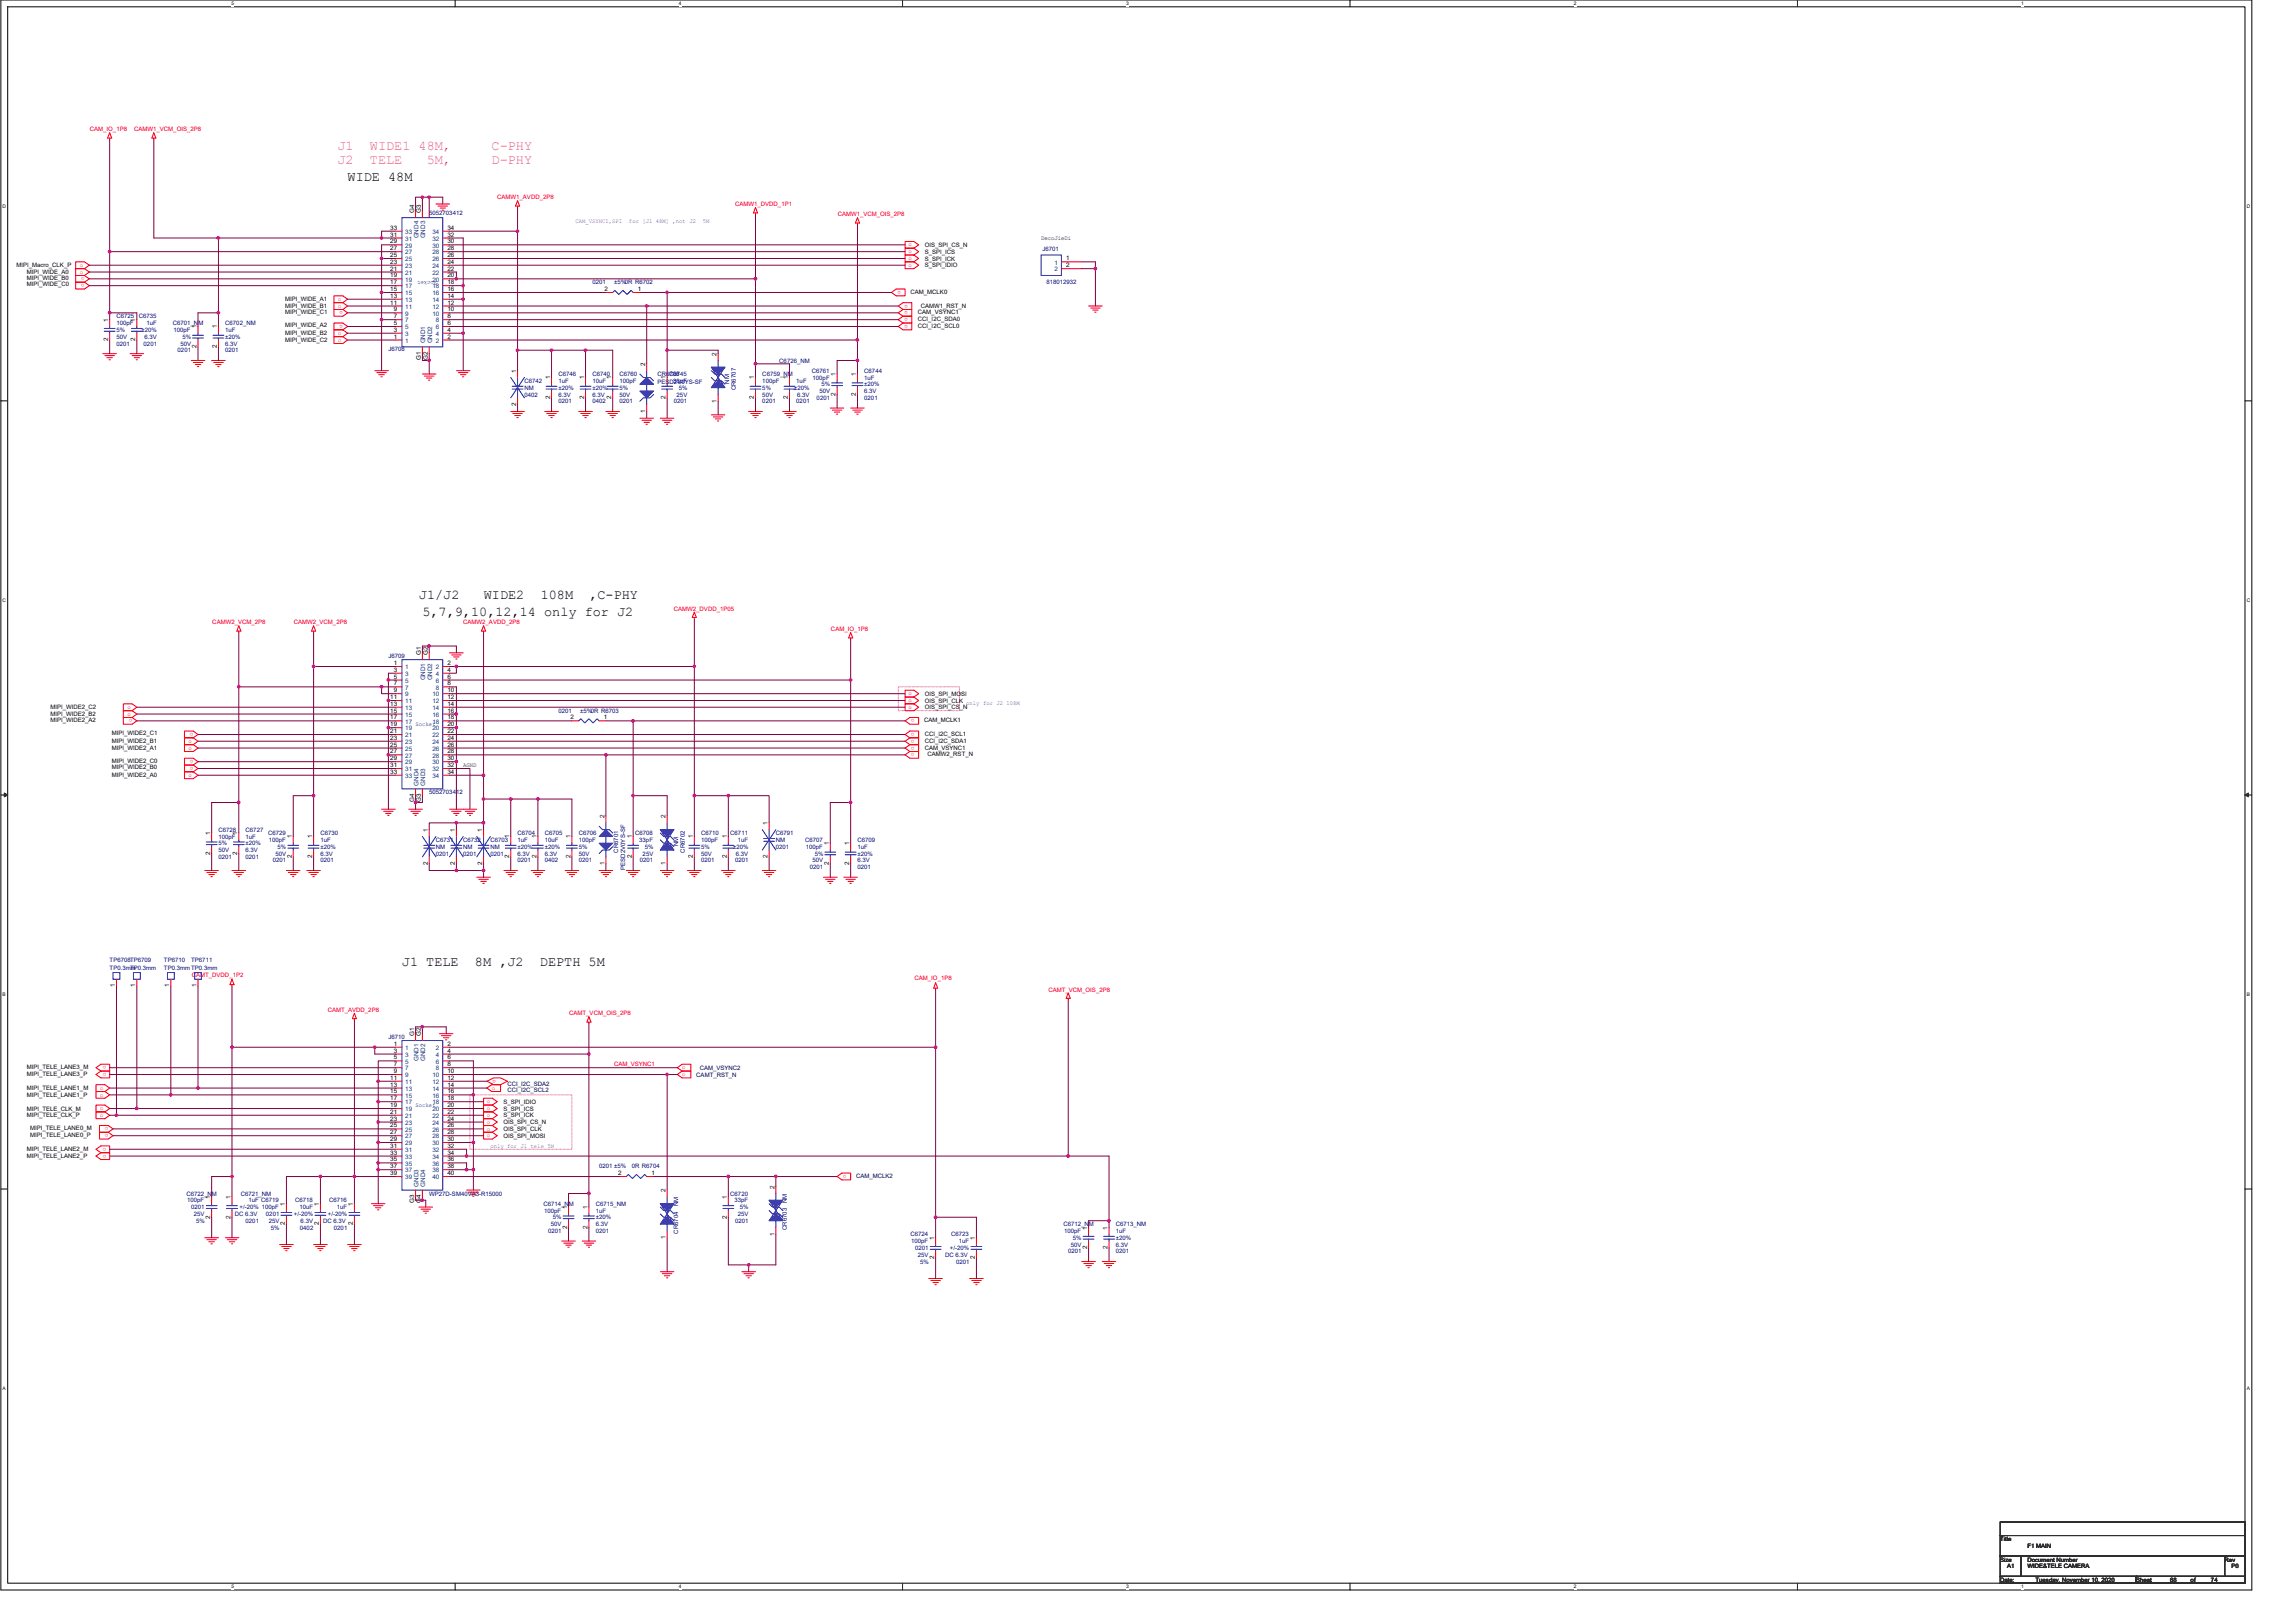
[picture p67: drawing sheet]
<svg xmlns="http://www.w3.org/2000/svg" width="420mm" height="297mm" viewBox="0 0 420 297" stroke-linecap="round" stroke-linejoin="round" font-family="sans-serif">
<defs><g id="words">
<g font-size="2.5" fill="#f0f">
<text x="61.8" y="27.5">J1</text>
<text x="61.8" y="30">J2</text>
<text x="67.7" y="27.5">WIDE1 48M,</text>
<text x="67.7" y="30">TELE</text>
<text x="78.1" y="30">5M,</text>
<text x="90" y="27.5">C-PHY</text>
<text x="90" y="30">D-PHY</text>
</g>
<g font-size="2.5">
<text x="63.6" y="33.1">WIDE 48M</text>
<text x="76.7" y="109.6">J1/J2</text>
<text x="77.3" y="112.7">5,7,9,10,12,14 only for J2</text>
<text x="88.6" y="109.6">WIDE2</text>
<text x="99" y="109.6">108M</text>
<text x="107.9" y="109.6">,C-PHY</text>
<text x="73.6" y="176.8">J1 TELE</text>
<text x="87" y="176.8">8M ,J2</text>
<text x="98.8" y="176.8">DEPTH 5M</text>
</g>
<g font-size="1.1" fill="#f00">
<text x="16.5" y="24">CAM_IO_1P8</text>
<text x="24.6" y="24">CAMW1_VCM_OIS_2P8</text>
<text x="91" y="36.5">CAMW1_AVDD_2P8</text>
<text x="134.6" y="37.7">CAMW1_DVDD_1P1</text>
<text x="153.4" y="39.6">CAMW1_VCM_OIS_2P8</text>
<text x="166.3" y="45.1">o</text>
<text x="166.3" y="46.3">o</text>
<text x="166.3" y="47.6">o</text>
<text x="14.6" y="50.1">o</text>
<text x="14.6" y="48.8">o</text>
<text x="15.5" y="50.7" transform="rotate(180 15.5 50.7)">o</text>
<text x="15.5" y="52" transform="rotate(180 15.5 52)">o</text>
<text x="164.9" y="53.2" transform="rotate(180 164.9 53.2)">o</text>
<text x="166.3" y="48.8">o</text>
<text x="61.9" y="55.1">o</text>
<text x="61.9" y="56.3">o</text>
<text x="62.8" y="59.5" transform="rotate(180 62.8 59.5)">o</text>
<text x="62.8" y="57" transform="rotate(180 62.8 57)">o</text>
<text x="166.2" y="55.7" transform="rotate(180 166.2 55.7)">o</text>
<text x="166.2" y="57" transform="rotate(180 166.2 57)">o</text>
<text x="166.2" y="58.2" transform="rotate(180 166.2 58.2)">o</text>
<text x="166.2" y="59.5" transform="rotate(180 166.2 59.5)">o</text>
<text x="61.9" y="61.3">o</text>
<text x="61.9" y="62.5">o</text>
<text x="123.4" y="111.8">CAMW2_DVDD_1P05</text>
<text x="38.9" y="114.3">CAMW2_VCM_2P8</text>
<text x="53.8" y="114.3">CAMW2_VCM_2P8</text>
<text x="84.8" y="114.3">CAMW2_AVDD_2P8</text>
<text x="152.1" y="115.5">CAM_IO_1P8</text>
<text x="23.3" y="131">o</text>
<text x="23.3" y="129.7">o</text>
<text x="24.2" y="131.6" transform="rotate(180 24.2 131.6)">o</text>
<text x="166.3" y="129.7">o</text>
<text x="166.3" y="128.5">o</text>
<text x="166.3" y="127.2">o</text>
<text x="167.4" y="131.6" transform="rotate(180 167.4 131.6)">o</text>
<text x="34.5" y="137.2">o</text>
<text x="34.5" y="136">o</text>
<text x="35.4" y="134.1" transform="rotate(180 35.4 134.1)">o</text>
<text x="167.4" y="137.9" transform="rotate(180 167.4 137.9)">o</text>
<text x="167.4" y="136.6" transform="rotate(180 167.4 136.6)">o</text>
<text x="167.4" y="135.4" transform="rotate(180 167.4 135.4)">o</text>
<text x="167.4" y="134.1" transform="rotate(180 167.4 134.1)">o</text>
<text x="34.5" y="142.2">o</text>
<text x="35.4" y="140.4" transform="rotate(180 35.4 140.4)">o</text>
<text x="35.4" y="139.1" transform="rotate(180 35.4 139.1)">o</text>
<text x="35.1" y="178.8">CAMT_DVDD_1P2</text>
<text x="167.4" y="179.4">CAM_IO_1P8</text>
<text x="60" y="185.2">CAMT_AVDD_2P8</text>
<text x="104.2" y="185.8">CAMT_VCM_OIS_2P8</text>
<text x="191.9" y="181.5">CAMT_VCM_OIS_2P8</text>
<text x="19.5" y="196.4" transform="rotate(180 19.5 196.4)">o</text>
<text x="19.5" y="195.1" transform="rotate(180 19.5 195.1)">o</text>
<text x="90.8" y="197.6" transform="rotate(180 90.8 197.6)">o</text>
<text x="112.4" y="195.1">CAM_VSYNC1</text>
<text x="124.9" y="195.7">o</text>
<text x="124.9" y="196.9">o</text>
<text x="18.3" y="203.2">o</text>
<text x="18.3" y="200.7">o</text>
<text x="18.3" y="199.4">o</text>
<text x="89.1" y="203.2">o</text>
<text x="89.1" y="201.9">o</text>
<text x="90" y="199.4">o</text>
<text x="18.3" y="204.4">o</text>
<text x="19.8" y="207.6" transform="rotate(180 19.8 207.6)">o</text>
<text x="19.8" y="206.3" transform="rotate(180 19.8 206.3)">o</text>
<text x="89.1" y="205.7">o</text>
<text x="89.1" y="206.9">o</text>
<text x="89.1" y="208.1">o</text>
<text x="89.1" y="204.4">o</text>
<text x="19.5" y="211.3" transform="rotate(180 19.5 211.3)">o</text>
<text x="19.5" y="210.1" transform="rotate(180 19.5 210.1)">o</text>
<text x="155" y="215" transform="rotate(180 155 215)">o</text>
</g>
<g font-size="1.1">
<text x="75.8" y="39" transform="rotate(-90 75.8 39)">G4</text>
<text x="77.1" y="39" transform="rotate(-90 77.1 39)">G3</text>
<text x="71.4" y="47">25</text>
<text x="71.4" y="45.8">27</text>
<text x="71.4" y="44.5">29</text>
<text x="71.4" y="43.3">31</text>
<text x="71.4" y="42">33</text>
<text x="81.9" y="47">26</text>
<text x="81.9" y="45.8">28</text>
<text x="81.9" y="44.5">30</text>
<text x="81.9" y="43.3">32</text>
<text x="81.9" y="42">34</text>
<text x="169.3" y="45.2">OIS_SPI_CS_N</text>
<text x="169.3" y="46.4">S_SPI_ICS</text>
<text x="169.3" y="47.7">S_SPI_ICK</text>
<text x="190.6" y="43.9">DecoJieDi</text>
<text x="195.2" y="47.6">1</text>
<text x="3" y="48.9">MIPI_Macro_CLK_P</text>
<text x="4.9" y="50.2">MIPI_WIDE_A0</text>
<text x="4.9" y="51.2">MIPI_WIDE_B0</text>
<text x="4.9" y="52.4">MIPI_WIDE_C0</text>
<text x="71.4" y="53.3">15</text>
<text x="71.4" y="52">17</text>
<text x="71.4" y="50.8">19</text>
<text x="71.4" y="49.5">21</text>
<text x="71.4" y="48.3">23</text>
<text x="81.9" y="53.3">16</text>
<text x="81.9" y="52">18</text>
<text x="81.9" y="50.8">20</text>
<text x="81.9" y="49.5">22</text>
<text x="81.9" y="48.3">24</text>
<text x="110.7" y="53.3">2</text>
<text x="116.8" y="53.3">1</text>
<text x="166.7" y="53.8">CAM_MCLK0</text>
<text x="169.3" y="48.9">S_SPI_IDIO</text>
<text x="195.2" y="48.9">2</text>
<text x="19.8" y="58.9" transform="rotate(-90 19.8 58.9)">1</text>
<text x="24.8" y="58.9" transform="rotate(-90 24.8 58.9)">1</text>
<text x="52.2" y="59.9">MIPI_WIDE_A2</text>
<text x="52.2" y="55.2">MIPI_WIDE_A1</text>
<text x="52.2" y="56.4">MIPI_WIDE_B1</text>
<text x="52.2" y="57.4">MIPI_WIDE_C1</text>
<text x="71.4" y="55.7">11</text>
<text x="71.4" y="54.5">13</text>
<text x="72.1" y="59.5">5</text>
<text x="72.1" y="58.2">7</text>
<text x="72.1" y="57">9</text>
<text x="81.9" y="59.5">6</text>
<text x="81.9" y="58.2">8</text>
<text x="81.9" y="57">10</text>
<text x="81.9" y="55.7">12</text>
<text x="81.9" y="54.5">14</text>
<text x="168.1" y="57.5">CAM_VSYNC1</text>
<text x="168.1" y="58.8">CCI_I2C_SDA0</text>
<text x="168.6" y="56.3">CAMW1_RST_N</text>
<text x="19.8" y="62.5" transform="rotate(-90 19.8 62.5)">2</text>
<text x="24.8" y="62.5" transform="rotate(-90 24.8 62.5)">2</text>
<text x="36" y="63.7" transform="rotate(-90 36 63.7)">2</text>
<text x="36" y="60.1" transform="rotate(-90 36 60.1)">1</text>
<text x="39.7" y="63.7" transform="rotate(-90 39.7 63.7)">2</text>
<text x="39.7" y="60.1" transform="rotate(-90 39.7 60.1)">1</text>
<text x="52.2" y="61.4">MIPI_WIDE_B2</text>
<text x="52.2" y="62.6">MIPI_WIDE_C2</text>
<text x="72.1" y="62">1</text>
<text x="72.1" y="60.7">3</text>
<text x="77.1" y="65.9" transform="rotate(-90 77.1 65.9)">G1</text>
<text x="78.3" y="65.9" transform="rotate(-90 78.3 65.9)">G2</text>
<text x="81.9" y="62">2</text>
<text x="81.9" y="60.7">4</text>
<text x="131.2" y="65.1" transform="rotate(-90 131.2 65.1)">2</text>
<text x="168.1" y="60">CCI_I2C_SCL0</text>
<text x="94.5" y="68.2" transform="rotate(-90 94.5 68.2)">1</text>
<text x="100.7" y="69.4" transform="rotate(-90 100.7 69.4)">1</text>
<text x="106.9" y="69.4" transform="rotate(-90 106.9 69.4)">1</text>
<text x="111.9" y="69.4" transform="rotate(-90 111.9 69.4)">1</text>
<text x="118.1" y="67" transform="rotate(-90 118.1 67)">2</text>
<text x="121.9" y="69.4" transform="rotate(-90 121.9 69.4)">1</text>
<text x="138" y="69.4" transform="rotate(-90 138 69.4)">1</text>
<text x="144.3" y="69.4" transform="rotate(-90 144.3 69.4)">1</text>
<text x="153" y="68.8" transform="rotate(-90 153 68.8)">1</text>
<text x="156.7" y="68.8" transform="rotate(-90 156.7 68.8)">1</text>
<text x="94.5" y="74.3" transform="rotate(-90 94.5 74.3)">2</text>
<text x="100.7" y="73.1" transform="rotate(-90 100.7 73.1)">2</text>
<text x="106.9" y="73.1" transform="rotate(-90 106.9 73.1)">2</text>
<text x="111.9" y="73.1" transform="rotate(-90 111.9 73.1)">2</text>
<text x="118.1" y="75.6" transform="rotate(-90 118.1 75.6)">1</text>
<text x="121.9" y="73.1" transform="rotate(-90 121.9 73.1)">2</text>
<text x="131.2" y="73.7" transform="rotate(-90 131.2 73.7)">1</text>
<text x="138" y="73.1" transform="rotate(-90 138 73.1)">2</text>
<text x="144.3" y="73.1" transform="rotate(-90 144.3 73.1)">2</text>
<text x="153" y="72.5" transform="rotate(-90 153 72.5)">2</text>
<text x="156.7" y="72.5" transform="rotate(-90 156.7 72.5)">2</text>
<text x="77.1" y="119.9" transform="rotate(-90 77.1 119.9)">G1</text>
<text x="78.3" y="119.9" transform="rotate(-90 78.3 119.9)">G2</text>
<text x="72.1" y="121.7">1</text>
<text x="72.1" y="122.9">3</text>
<text x="72.1" y="124.2">5</text>
<text x="72.1" y="125.4">7</text>
<text x="81.9" y="121.7">2</text>
<text x="81.9" y="122.9">4</text>
<text x="81.9" y="124.2">6</text>
<text x="81.9" y="125.4">8</text>
<text x="9.2" y="131.1">MIPI_WIDE2_B2</text>
<text x="9.2" y="129.8">MIPI_WIDE2_C2</text>
<text x="71.4" y="127.9">11</text>
<text x="71.4" y="129.2">13</text>
<text x="71.4" y="130.4">15</text>
<text x="71.4" y="131.7">17</text>
<text x="72.1" y="126.7">9</text>
<text x="81.9" y="126.7">10</text>
<text x="81.9" y="127.9">12</text>
<text x="81.9" y="129.2">14</text>
<text x="81.9" y="130.4">16</text>
<text x="81.9" y="131.7">18</text>
<text x="104.4" y="131.7">2</text>
<text x="110.6" y="131.7">1</text>
<text x="169.3" y="129.8">OIS_SPI_CS_N</text>
<text x="169.3" y="128.6">OIS_SPI_CLK</text>
<text x="169.3" y="127.3">OIS_SPI_MOSI</text>
<text x="9.2" y="132.1">MIPI_WIDE2_A2</text>
<text x="20.5" y="137.3">MIPI_WIDE2_A1</text>
<text x="20.5" y="136.1">MIPI_WIDE2_B1</text>
<text x="20.5" y="134.6">MIPI_WIDE2_C1</text>
<text x="71.4" y="132.9">19</text>
<text x="71.4" y="134.2">21</text>
<text x="71.4" y="135.4">23</text>
<text x="71.4" y="136.6">25</text>
<text x="71.4" y="137.9">27</text>
<text x="81.9" y="132.9">20</text>
<text x="81.9" y="134.2">22</text>
<text x="81.9" y="135.4">24</text>
<text x="81.9" y="136.6">26</text>
<text x="81.9" y="137.9">28</text>
<text x="169.2" y="132.2">CAM_MCLK1</text>
<text x="169.3" y="137.2">CAM_VSYNC1</text>
<text x="169.3" y="135.9">CCI_I2C_SDA1</text>
<text x="169.3" y="134.7">CCI_I2C_SCL1</text>
<text x="20.5" y="142.3">MIPI_WIDE2_A0</text>
<text x="20.5" y="140.8">MIPI_WIDE2_B0</text>
<text x="20.5" y="139.6">MIPI_WIDE2_C0</text>
<text x="71.4" y="139.1">29</text>
<text x="71.4" y="140.4">31</text>
<text x="71.4" y="141.6">33</text>
<text x="81.9" y="139.1">30</text>
<text x="81.9" y="140.4">32</text>
<text x="81.9" y="141.6">34</text>
<text x="84.8" y="140.3">AGND</text>
<text x="169.8" y="138.4">CAMW2_RST_N</text>
<text x="75.8" y="146.8" transform="rotate(-90 75.8 146.8)">G4</text>
<text x="77.1" y="146.8" transform="rotate(-90 77.1 146.8)">G3</text>
<text x="110.6" y="149.7" transform="rotate(-90 110.6 149.7)">2</text>
<text x="121.9" y="149.7" transform="rotate(-90 121.9 149.7)">2</text>
<text x="38.5" y="152.8" transform="rotate(-90 38.5 152.8)">1</text>
<text x="43.4" y="152.8" transform="rotate(-90 43.4 152.8)">1</text>
<text x="53.4" y="153.5" transform="rotate(-90 53.4 153.5)">1</text>
<text x="57.1" y="153.5" transform="rotate(-90 57.1 153.5)">1</text>
<text x="78.3" y="152.2" transform="rotate(-90 78.3 152.2)">1</text>
<text x="83.3" y="152.2" transform="rotate(-90 83.3 152.2)">1</text>
<text x="88.3" y="152.2" transform="rotate(-90 88.3 152.2)">1</text>
<text x="93.2" y="153.5" transform="rotate(-90 93.2 153.5)">1</text>
<text x="98.2" y="153.5" transform="rotate(-90 98.2 153.5)">1</text>
<text x="104.4" y="153.5" transform="rotate(-90 104.4 153.5)">1</text>
<text x="115.6" y="153.5" transform="rotate(-90 115.6 153.5)">1</text>
<text x="126.8" y="153.5" transform="rotate(-90 126.8 153.5)">1</text>
<text x="133.1" y="153.5" transform="rotate(-90 133.1 153.5)">1</text>
<text x="140.5" y="151" transform="rotate(-90 140.5 151)">1</text>
<text x="151.7" y="154.7" transform="rotate(-90 151.7 154.7)">1</text>
<text x="155.5" y="154.7" transform="rotate(-90 155.5 154.7)">1</text>
<text x="38.5" y="156.5" transform="rotate(-90 38.5 156.5)">2</text>
<text x="43.4" y="156.5" transform="rotate(-90 43.4 156.5)">2</text>
<text x="53.4" y="157.1" transform="rotate(-90 53.4 157.1)">2</text>
<text x="57.1" y="157.1" transform="rotate(-90 57.1 157.1)">2</text>
<text x="78.3" y="158.3" transform="rotate(-90 78.3 158.3)">2</text>
<text x="83.3" y="158.3" transform="rotate(-90 83.3 158.3)">2</text>
<text x="88.3" y="158.3" transform="rotate(-90 88.3 158.3)">2</text>
<text x="93.2" y="157.1" transform="rotate(-90 93.2 157.1)">2</text>
<text x="98.2" y="157.1" transform="rotate(-90 98.2 157.1)">2</text>
<text x="104.4" y="157.1" transform="rotate(-90 104.4 157.1)">2</text>
<text x="110.6" y="158.3" transform="rotate(-90 110.6 158.3)">1</text>
<text x="115.6" y="157.1" transform="rotate(-90 115.6 157.1)">2</text>
<text x="121.9" y="158.3" transform="rotate(-90 121.9 158.3)">1</text>
<text x="126.8" y="157.1" transform="rotate(-90 126.8 157.1)">2</text>
<text x="133.1" y="157.1" transform="rotate(-90 133.1 157.1)">2</text>
<text x="140.5" y="157.1" transform="rotate(-90 140.5 157.1)">2</text>
<text x="151.7" y="158.3" transform="rotate(-90 151.7 158.3)">2</text>
<text x="155.5" y="158.3" transform="rotate(-90 155.5 158.3)">2</text>
<text x="21" y="180.7" transform="rotate(-90 21 180.7)">1</text>
<text x="24.8" y="180.7" transform="rotate(-90 24.8 180.7)">1</text>
<text x="31" y="180.7" transform="rotate(-90 31 180.7)">1</text>
<text x="36" y="180.7" transform="rotate(-90 36 180.7)">1</text>
<text x="72.1" y="191.4">1</text>
<text x="75.8" y="189.6" transform="rotate(-90 75.8 189.6)">G1</text>
<text x="77.1" y="189.6" transform="rotate(-90 77.1 189.6)">G2</text>
<text x="81.9" y="191.4">2</text>
<text x="4.9" y="196.9">MIPI_TELE_LANE3_P</text>
<text x="4.9" y="195.7">MIPI_TELE_LANE3_M</text>
<text x="71.4" y="197.6">11</text>
<text x="72.1" y="192.6">3</text>
<text x="72.1" y="193.9">5</text>
<text x="72.1" y="195.1">7</text>
<text x="72.1" y="196.4">9</text>
<text x="81.9" y="192.6">4</text>
<text x="81.9" y="193.9">6</text>
<text x="81.9" y="195.1">8</text>
<text x="81.9" y="196.4">10</text>
<text x="81.9" y="197.6">12</text>
<text x="4.9" y="203.3">MIPI_TELE_CLK_M</text>
<text x="4.9" y="200.8">MIPI_TELE_LANE1_P</text>
<text x="4.9" y="199.5">MIPI_TELE_LANE1_M</text>
<text x="71.4" y="198.9">13</text>
<text x="71.4" y="200.1">15</text>
<text x="71.4" y="201.4">17</text>
<text x="71.4" y="202.6">19</text>
<text x="71.4" y="203.8">21</text>
<text x="81.9" y="198.9">14</text>
<text x="81.9" y="200.1">16</text>
<text x="81.9" y="201.4">18</text>
<text x="81.9" y="202.6">20</text>
<text x="81.9" y="203.8">22</text>
<text x="92.1" y="203.3">S_SPI_ICS</text>
<text x="92.1" y="202">S_SPI_IDIO</text>
<text x="4.9" y="204.5">MIPI_TELE_CLK_P</text>
<text x="5.5" y="208">MIPI_TELE_LANE0_P</text>
<text x="5.5" y="206.8">MIPI_TELE_LANE0_M</text>
<text x="71.4" y="205.1">23</text>
<text x="71.4" y="206.3">25</text>
<text x="71.4" y="207.6">27</text>
<text x="71.4" y="208.8">29</text>
<text x="81.9" y="205.1">24</text>
<text x="81.9" y="206.3">26</text>
<text x="81.9" y="207.6">28</text>
<text x="81.9" y="208.8">30</text>
<text x="92.1" y="205.8">OIS_SPI_CS_N</text>
<text x="92.1" y="207">OIS_SPI_CLK</text>
<text x="92.1" y="208.2">OIS_SPI_MOSI</text>
<text x="92.1" y="204.5">S_SPI_ICK</text>
<text x="4.9" y="211.9">MIPI_TELE_LANE2_P</text>
<text x="4.9" y="210.6">MIPI_TELE_LANE2_M</text>
<text x="71.4" y="210.1">31</text>
<text x="71.4" y="211.3">33</text>
<text x="71.4" y="212.6">35</text>
<text x="71.4" y="213.8">37</text>
<text x="71.4" y="215.1">39</text>
<text x="81.9" y="210.1">32</text>
<text x="81.9" y="211.3">34</text>
<text x="81.9" y="212.6">36</text>
<text x="81.9" y="213.8">38</text>
<text x="81.9" y="215.1">40</text>
<text x="113.2" y="215.1">2</text>
<text x="119.3" y="215.1">1</text>
<text x="38.5" y="219.4" transform="rotate(-90 38.5 219.4)">1</text>
<text x="42.2" y="219.4" transform="rotate(-90 42.2 219.4)">1</text>
<text x="52.2" y="220.7" transform="rotate(-90 52.2 220.7)">1</text>
<text x="58.4" y="220.7" transform="rotate(-90 58.4 220.7)">1</text>
<text x="64.6" y="220.7" transform="rotate(-90 64.6 220.7)">1</text>
<text x="75.8" y="220.2" transform="rotate(-90 75.8 220.2)">G3</text>
<text x="77.1" y="220.2" transform="rotate(-90 77.1 220.2)">G4</text>
<text x="103.8" y="221.3" transform="rotate(-90 103.8 221.3)">1</text>
<text x="107.5" y="221.3" transform="rotate(-90 107.5 221.3)">1</text>
<text x="121.9" y="218.2" transform="rotate(-90 121.9 218.2)">2</text>
<text x="133.1" y="219.4" transform="rotate(-90 133.1 219.4)">1</text>
<text x="141.8" y="217.6" transform="rotate(-90 141.8 217.6)">2</text>
<text x="38.5" y="223.1" transform="rotate(-90 38.5 223.1)">2</text>
<text x="42.2" y="223.1" transform="rotate(-90 42.2 223.1)">2</text>
<text x="52.2" y="224.3" transform="rotate(-90 52.2 224.3)">2</text>
<text x="58.4" y="224.3" transform="rotate(-90 58.4 224.3)">2</text>
<text x="64.6" y="224.3" transform="rotate(-90 64.6 224.3)">2</text>
<text x="103.8" y="224.9" transform="rotate(-90 103.8 224.9)">2</text>
<text x="107.5" y="224.9" transform="rotate(-90 107.5 224.9)">2</text>
<text x="121.9" y="226.8" transform="rotate(-90 121.9 226.8)">1</text>
<text x="133.1" y="223.1" transform="rotate(-90 133.1 223.1)">2</text>
<text x="141.8" y="226.2" transform="rotate(-90 141.8 226.2)">1</text>
<text x="171" y="226.9" transform="rotate(-90 171 226.9)">1</text>
<text x="178.5" y="226.9" transform="rotate(-90 178.5 226.9)">1</text>
<text x="199" y="225" transform="rotate(-90 199 225)">1</text>
<text x="202.8" y="225" transform="rotate(-90 202.8 225)">1</text>
<text x="171" y="230.5" transform="rotate(-90 171 230.5)">2</text>
<text x="178.5" y="230.5" transform="rotate(-90 178.5 230.5)">2</text>
<text x="199" y="228.6" transform="rotate(-90 199 228.6)">2</text>
<text x="202.8" y="228.6" transform="rotate(-90 202.8 228.6)">2</text>
<text x="366.2" y="282">Title</text>
<text x="366.2" y="285.8">Size</text>
<text x="367.4" y="287">A1</text>
<text x="371.2" y="285.8">Document Number</text>
<text x="371.2" y="287">WIDE&amp;TELE CAMERA</text>
<text x="371.2" y="283.3">F1 MAIN</text>
<text x="407.3" y="285.8">Rev</text>
<text x="408.5" y="287">P0</text>
<text x="366.2" y="289.5">Date:</text>
<text x="372.7" y="289.5">Tuesday, November 10, 2020</text>
<text x="391.1" y="289.5">Sheet</text>
<text x="397.3" y="289.5">68</text>
<text x="401.1" y="289.5">of</text>
<text x="404.8" y="289.5">74</text>
</g>
<g font-size="1.1" fill="#000080">
<text x="78.6" y="39.3">5052703412</text>
<text x="190.8" y="46">J6701</text>
<text x="108.4" y="52">0201</text>
<text x="112.4" y="52">±5%0R R6702</text>
<text x="191.6" y="51.9">818012932</text>
<text x="21.3" y="58.3">C6725</text>
<text x="21.3" y="59.5">100pF</text>
<text x="25.4" y="58.3">C6735</text>
<text x="26.8" y="59.5">1uF</text>
<text x="31.7" y="59.5">C6701_NM</text>
<text x="41.2" y="59.5">C6702_NM</text>
<text x="21.3" y="63.2">0201</text>
<text x="21.3" y="62">50V</text>
<text x="21.3" y="60.8">5%</text>
<text x="25.9" y="60.8">±20%</text>
<text x="26.3" y="63.2">0201</text>
<text x="26.4" y="62">6.3V</text>
<text x="31.8" y="60.8">100pF</text>
<text x="32.5" y="64.5">0201</text>
<text x="33" y="63.2">50V</text>
<text x="33.4" y="62">5%</text>
<text x="41.2" y="60.8">1uF</text>
<text x="41.2" y="64.5">0201</text>
<text x="41.2" y="63.2">6.3V</text>
<text x="41.2" y="62">±20%</text>
<text x="71.1" y="64.2">J6708</text>
<text x="96" y="70.1">C6742</text>
<text x="96" y="71.3">NM</text>
<text x="102.2" y="68.9">C6746</text>
<text x="102.2" y="70.1">1uF</text>
<text x="102.2" y="71.3">±20%</text>
<text x="108.4" y="68.9">C6740</text>
<text x="108.4" y="70.1">10uF</text>
<text x="108.4" y="71.3">±20%</text>
<text x="113.4" y="68.9">C6760</text>
<text x="113.4" y="70.1">100pF</text>
<text x="113.4" y="71.3">5%</text>
<text x="120.4" y="68.9">CR6706</text>
<text x="120.4" y="70.3">PESD2V0YS-SF</text>
<text x="122.5" y="68.9">C6745</text>
<text x="123.3" y="70.1">33pF</text>
<text x="124.3" y="71.3">5%</text>
<text x="133.5" y="70.2" transform="rotate(-90 133.5 70.2)">NM</text>
<text x="134.7" y="71.4" transform="rotate(-90 134.7 71.4)">CR6707</text>
<text x="139.6" y="68.9">C6759_NM</text>
<text x="139.6" y="70.1">100pF</text>
<text x="139.6" y="71.3">5%</text>
<text x="142.7" y="66.4">C6726_NM</text>
<text x="145.4" y="71.3">±20%</text>
<text x="145.8" y="70.1">1uF</text>
<text x="148.6" y="68.2">C6761</text>
<text x="148.8" y="69.5">100pF</text>
<text x="150" y="72">50V</text>
<text x="150.4" y="70.7">5%</text>
<text x="158.2" y="68.2">C6744</text>
<text x="158.2" y="69.5">1uF</text>
<text x="158.2" y="72">6.3V</text>
<text x="158.2" y="70.7">±20%</text>
<text x="96" y="72.6">0402</text>
<text x="102.2" y="73.8">0201</text>
<text x="102.2" y="72.6">6.3V</text>
<text x="108.4" y="73.8">0402</text>
<text x="108.4" y="72.6">6.3V</text>
<text x="113.4" y="73.8">0201</text>
<text x="113.4" y="72.6">50V</text>
<text x="123.4" y="73.8">0201</text>
<text x="123.9" y="72.6">25V</text>
<text x="139.6" y="73.8">0201</text>
<text x="139.6" y="72.6">50V</text>
<text x="145.8" y="73.8">0201</text>
<text x="145.9" y="72.6">6.3V</text>
<text x="149.5" y="73.2">0201</text>
<text x="158.2" y="73.2">0201</text>
<text x="71.1" y="120.5">J6709</text>
<text x="102.2" y="130.5">0201</text>
<text x="106.2" y="130.5">±5%0R R6703</text>
<text x="78.6" y="145.4">5052703412</text>
<text x="40" y="152.2">C6728</text>
<text x="40" y="153.5">100pF</text>
<text x="40" y="156">50V</text>
<text x="40" y="154.7">5%</text>
<text x="45" y="152.2">C6727</text>
<text x="45" y="153.5">1uF</text>
<text x="45" y="156">6.3V</text>
<text x="45" y="154.7">±20%</text>
<text x="49.1" y="152.9">C6729</text>
<text x="49.2" y="154.1">100pF</text>
<text x="50.8" y="155.3">5%</text>
<text x="58.7" y="152.9">C6730</text>
<text x="58.7" y="154.1">1uF</text>
<text x="58.7" y="155.3">±20%</text>
<text x="79.8" y="154.1">C6731</text>
<text x="79.8" y="155.3">NM</text>
<text x="84.8" y="154.1">C6732</text>
<text x="84.8" y="155.3">NM</text>
<text x="89.8" y="154.1">C6703</text>
<text x="89.8" y="155.3">NM</text>
<text x="94.8" y="152.9">C6704</text>
<text x="94.8" y="154.1">1uF</text>
<text x="94.8" y="155.3">±20%</text>
<text x="99.7" y="152.9">C6705</text>
<text x="99.7" y="154.1">10uF</text>
<text x="99.7" y="155.3">±20%</text>
<text x="105.9" y="152.9">C6706</text>
<text x="105.9" y="154.1">100pF</text>
<text x="105.9" y="155.3">5%</text>
<text x="116.3" y="152.9">C6708</text>
<text x="117" y="154.1">33pF</text>
<text x="118" y="155.3">5%</text>
<text x="124.2" y="154.8" transform="rotate(-90 124.2 154.8)">NM</text>
<text x="128.4" y="152.9">C6710</text>
<text x="128.4" y="154.1">100pF</text>
<text x="128.4" y="155.3">5%</text>
<text x="133.7" y="152.9">C6711</text>
<text x="134.2" y="155.3">±20%</text>
<text x="135.1" y="154.1">1uF</text>
<text x="142" y="152.9">C6791</text>
<text x="142" y="154.1">NM</text>
<text x="142" y="155.3">0201</text>
<text x="147.4" y="154.1">C6707</text>
<text x="147.5" y="155.3">100pF</text>
<text x="157" y="154.1">C6709</text>
<text x="157" y="155.3">1uF</text>
<text x="40" y="157.2">0201</text>
<text x="45" y="157.2">0201</text>
<text x="49.9" y="157.8">0201</text>
<text x="50.4" y="156.6">50V</text>
<text x="58.7" y="157.8">0201</text>
<text x="58.7" y="156.6">6.3V</text>
<text x="79.8" y="156.6">0201</text>
<text x="84.8" y="156.6">0201</text>
<text x="89.8" y="156.6">0201</text>
<text x="94.8" y="157.8">0201</text>
<text x="94.8" y="156.6">6.3V</text>
<text x="99.7" y="157.8">0402</text>
<text x="99.7" y="156.6">6.3V</text>
<text x="105.9" y="157.8">0201</text>
<text x="105.9" y="156.6">50V</text>
<text x="113.2" y="156.1" transform="rotate(-90 113.2 156.1)">CR6701</text>
<text x="114.4" y="159.2" transform="rotate(-90 114.4 159.2)">PESD2V0YS-SF</text>
<text x="117.1" y="157.8">0201</text>
<text x="117.7" y="156.6">25V</text>
<text x="125.4" y="156.1" transform="rotate(-90 125.4 156.1)">CR6702</text>
<text x="128.4" y="157.8">0201</text>
<text x="128.4" y="156.6">50V</text>
<text x="134.6" y="157.8">0201</text>
<text x="134.7" y="156.6">6.3V</text>
<text x="148.3" y="159.1">0201</text>
<text x="148.8" y="157.8">50V</text>
<text x="149.2" y="156.6">5%</text>
<text x="157" y="159.1">0201</text>
<text x="157" y="157.8">6.3V</text>
<text x="157" y="156.6">±20%</text>
<text x="20.1" y="176">TP6708TP6709</text>
<text x="20.1" y="177.5">TP0.3mm</text>
<text x="23.8" y="177.5">TP0.3mm</text>
<text x="30" y="176">TP6710</text>
<text x="30" y="177.5">TP0.3mm TP0.3mm</text>
<text x="35" y="176">TP6711</text>
<text x="71.1" y="190.2">J6710</text>
<text x="109.7" y="213.8">0201 ±5%</text>
<text x="115.7" y="213.8">0R R6704</text>
<text x="34.1" y="218.8">C6722_NM</text>
<text x="34.3" y="220.1">100pF</text>
<text x="35" y="221.3">0201</text>
<text x="43.8" y="221.3">+/-20% 100pF</text>
<text x="44.1" y="218.8">C6721_NM</text>
<text x="45.5" y="220.1">1uF C6719</text>
<text x="54" y="220.1">C6718</text>
<text x="54.8" y="221.3">10uF</text>
<text x="60.3" y="220.1">C6716</text>
<text x="61.6" y="221.3">1uF</text>
<text x="78.6" y="218.8">WP27D-SM40VA3-R15000</text>
<text x="99.5" y="220.7">C6714_NM</text>
<text x="99.6" y="221.9">100pF</text>
<text x="109.1" y="220.7">C6715_NM</text>
<text x="109.1" y="221.9">1uF</text>
<text x="124.2" y="220.8" transform="rotate(-90 124.2 220.8)">NM</text>
<text x="133.7" y="218.8">C6720</text>
<text x="134.5" y="220.1">33pF</text>
<text x="135.5" y="221.3">5%</text>
<text x="144" y="220.2" transform="rotate(-90 144 220.2)">NM</text>
<text x="35.5" y="222.6">25V</text>
<text x="35.9" y="223.8">5%</text>
<text x="43" y="222.6">DC 6.3V</text>
<text x="45" y="223.8">0201</text>
<text x="48.7" y="222.6">0201</text>
<text x="49.2" y="223.8">25V</text>
<text x="49.6" y="225">5%</text>
<text x="53.8" y="222.6">+/-20%</text>
<text x="54.9" y="225">0402</text>
<text x="55" y="223.8">6.3V</text>
<text x="59.1" y="223.8">DC 6.3V</text>
<text x="60" y="222.6">+/-20%</text>
<text x="61.1" y="225">0201</text>
<text x="100.4" y="225.7">0201</text>
<text x="100.8" y="224.4">50V</text>
<text x="101.2" y="223.2">5%</text>
<text x="109.1" y="225.7">0201</text>
<text x="109.1" y="224.4">6.3V</text>
<text x="109.1" y="223.2">±20%</text>
<text x="124.2" y="225.8" transform="rotate(-90 124.2 225.8)">CR6704</text>
<text x="134.6" y="223.8">0201</text>
<text x="135.1" y="222.6">25V</text>
<text x="144" y="225.1" transform="rotate(-90 144 225.1)">CR6703</text>
<text x="166.7" y="226.3">C6724</text>
<text x="166.8" y="227.5">100pF</text>
<text x="174.1" y="226.3">C6723</text>
<text x="175.5" y="227.5">1uF</text>
<text x="194.7" y="224.4">C6712_NM</text>
<text x="194.8" y="225.7">100pF</text>
<text x="196.4" y="226.9">5%</text>
<text x="204.3" y="224.4">C6713_NM</text>
<text x="204.3" y="225.7">1uF</text>
<text x="204.3" y="226.9">±20%</text>
<text x="167.6" y="228.8">0201</text>
<text x="168.1" y="230">25V</text>
<text x="168.4" y="231.3">5%</text>
<text x="173" y="230">DC 6.3V</text>
<text x="173.9" y="228.8">+/-20%</text>
<text x="175" y="231.3">0201</text>
<text x="195.6" y="229.4">0201</text>
<text x="196.1" y="228.2">50V</text>
<text x="204.3" y="229.4">0201</text>
<text x="204.3" y="228.2">6.3V</text>
</g>
<g font-size="1.1" fill="#8000ff">
<text x="105.3" y="40.7">CAM_VSYNC1,SPI</text>
<text x="115.2" y="40.7">for [J1 48M] ,not J2</text>
<text x="128.7" y="40.7">5M</text>
<text x="176.9" y="129.1">only for J2 108M</text>
<text x="89.8" y="210">only for J1 tele 5M</text>
</g>
<g font-size="1.1" fill="#004080">
<text x="74.2" y="47.8">25</text>
<text x="74.2" y="46.6">27</text>
<text x="74.2" y="45.3">29</text>
<text x="74.2" y="44.1">31</text>
<text x="74.2" y="42.8">33</text>
<text x="76.6" y="43.6" transform="rotate(-90 76.6 43.6)">GND4</text>
<text x="77.9" y="43.6" transform="rotate(-90 77.9 43.6)">GND3</text>
<text x="79.2" y="47.8">26</text>
<text x="79.2" y="46.6">28</text>
<text x="79.2" y="45.3">30</text>
<text x="79.2" y="44.1">32</text>
<text x="79.2" y="42.8">34</text>
<text x="74.2" y="52.8">17</text>
<text x="74.2" y="51.5">19</text>
<text x="74.2" y="50.3">21</text>
<text x="74.2" y="49">23</text>
<text x="79.2" y="52.8">18</text>
<text x="79.2" y="51.5">20</text>
<text x="79.2" y="50.3">22</text>
<text x="79.2" y="49">24</text>
<text x="193.1" y="48.4">1</text>
<text x="193.1" y="49.7">2</text>
<text x="74.2" y="59">7</text>
<text x="74.2" y="57.8">9</text>
<text x="74.2" y="56.5">11</text>
<text x="74.2" y="55.3">13</text>
<text x="74.2" y="54">15</text>
<text x="79.2" y="57.8">10</text>
<text x="79.2" y="56.5">12</text>
<text x="79.2" y="55.3">14</text>
<text x="79.2" y="54">16</text>
<text x="79.8" y="59">8</text>
<text x="74.2" y="62.7">1</text>
<text x="74.2" y="61.5">3</text>
<text x="74.2" y="60.3">5</text>
<text x="77.9" y="62.9" transform="rotate(-90 77.9 62.9)">GND1</text>
<text x="79.1" y="62.9" transform="rotate(-90 79.1 62.9)">GND2</text>
<text x="79.8" y="62.7">2</text>
<text x="79.8" y="61.5">4</text>
<text x="79.8" y="60.3">6</text>
<text x="74.2" y="122.5">1</text>
<text x="74.2" y="123.7">3</text>
<text x="74.2" y="125">5</text>
<text x="77.9" y="124.5" transform="rotate(-90 77.9 124.5)">GND1</text>
<text x="79.1" y="124.5" transform="rotate(-90 79.1 124.5)">GND2</text>
<text x="79.8" y="122.5">2</text>
<text x="79.8" y="123.7">4</text>
<text x="79.8" y="125">6</text>
<text x="74.2" y="126.2">7</text>
<text x="74.2" y="127.5">9</text>
<text x="74.2" y="128.7">11</text>
<text x="74.2" y="129.9">13</text>
<text x="74.2" y="131.2">15</text>
<text x="79.2" y="127.5">10</text>
<text x="79.2" y="128.7">12</text>
<text x="79.2" y="129.9">14</text>
<text x="79.2" y="131.2">16</text>
<text x="79.8" y="126.2">8</text>
<text x="74.2" y="132.4">17</text>
<text x="74.2" y="133.7">19</text>
<text x="74.2" y="134.9">21</text>
<text x="74.2" y="136.2">23</text>
<text x="74.2" y="137.4">25</text>
<text x="79.2" y="132.4">18</text>
<text x="79.2" y="133.7">20</text>
<text x="79.2" y="134.9">22</text>
<text x="79.2" y="136.2">24</text>
<text x="79.2" y="137.4">26</text>
<text x="74.2" y="138.7">27</text>
<text x="74.2" y="139.9">29</text>
<text x="74.2" y="141.2">31</text>
<text x="74.2" y="142.4">33</text>
<text x="76.6" y="143.8" transform="rotate(-90 76.6 143.8)">GND4</text>
<text x="77.9" y="143.8" transform="rotate(-90 77.9 143.8)">GND3</text>
<text x="79.2" y="138.7">28</text>
<text x="79.2" y="139.9">30</text>
<text x="79.2" y="141.2">32</text>
<text x="79.2" y="142.4">34</text>
<text x="74.2" y="192.2">1</text>
<text x="74.2" y="193.4">3</text>
<text x="74.2" y="194.7">5</text>
<text x="74.2" y="195.9">7</text>
<text x="74.2" y="197.2">9</text>
<text x="76.6" y="194.2" transform="rotate(-90 76.6 194.2)">GND1</text>
<text x="77.9" y="194.2" transform="rotate(-90 77.9 194.2)">GND2</text>
<text x="79.2" y="197.2">10</text>
<text x="79.8" y="192.2">2</text>
<text x="79.8" y="193.4">4</text>
<text x="79.8" y="194.7">6</text>
<text x="79.8" y="195.9">8</text>
<text x="74.2" y="198.4">11</text>
<text x="74.2" y="199.6">13</text>
<text x="74.2" y="200.9">15</text>
<text x="74.2" y="202.1">17</text>
<text x="74.2" y="203.4">19</text>
<text x="79.2" y="198.4">12</text>
<text x="79.2" y="199.6">14</text>
<text x="79.2" y="200.9">16</text>
<text x="79.2" y="202.1">18</text>
<text x="79.2" y="203.4">20</text>
<text x="74.2" y="204.6">21</text>
<text x="74.2" y="205.9">23</text>
<text x="74.2" y="207.1">25</text>
<text x="74.2" y="208.4">27</text>
<text x="74.2" y="209.6">29</text>
<text x="79.2" y="204.6">22</text>
<text x="79.2" y="205.9">24</text>
<text x="79.2" y="207.1">26</text>
<text x="79.2" y="208.4">28</text>
<text x="79.2" y="209.6">30</text>
<text x="74.2" y="210.8">31</text>
<text x="74.2" y="212.1">33</text>
<text x="74.2" y="213.3">35</text>
<text x="74.2" y="214.6">37</text>
<text x="74.2" y="215.8">39</text>
<text x="79.2" y="210.8">32</text>
<text x="79.2" y="212.1">34</text>
<text x="79.2" y="213.3">36</text>
<text x="79.2" y="214.6">38</text>
<text x="79.2" y="215.8">40</text>
<text x="76.6" y="217.2" transform="rotate(-90 76.6 217.2)">GND3</text>
<text x="77.9" y="217.2" transform="rotate(-90 77.9 217.2)">GND4</text>
</g>
<g font-size="1.1" fill="#00f">
<text x="80.1" y="51.4" transform="rotate(180 80.1 51.4)">Socket</text>
<text x="76.1" y="132.8">Socket</text>
<text x="76.1" y="202.5">Socket</text>
</g>
<g font-size="1.1" fill="#000040">
<text x="127.5" y="197">CAMT_RST_N</text>
<text x="128.1" y="195.8">CAM_VSYNC2</text>
<text x="92.9" y="198.7">CCI_I2C_SDA2</text>
<text x="92.9" y="199.9">CCI_I2C_SCL2</text>
<text x="156.7" y="215.6">CAM_MCLK2</text>
</g>
<g font-size=".9">
<text x="42.4" y="1">5</text>
<text x="124.3" y="1">4</text>
<text x="206.2" y="1">3</text>
<text x="288.1" y="1">2</text>
<text x="370" y="1">1</text>
<text x=".5" y="38.1">D</text>
<text x="411.3" y="38.1">D</text>
<text x=".5" y="110.2">C</text>
<text x="411.3" y="110.2">C</text>
<text x=".5" y="182.4">B</text>
<text x="411.3" y="182.4">B</text>
<text x=".5" y="254.5">A</text>
<text x="411.3" y="254.5">A</text>
<text x="42.4" y="290.7">5</text>
<text x="124.3" y="290.7">4</text>
<text x="206.2" y="290.7">3</text>
<text x="288.1" y="290.7">2</text>
<text x="370" y="290.7">1</text>
</g>
</g></defs>
<path d="M.2 0h412.1v291h-412.1zM1.4 1.2h409.6v288.6h-409.6z" fill="none" stroke="#000" stroke-width=".18"/>
<g fill="#fff">
<path d="M42.4 .1h.5v1h-.5z"/>
<path d="M42.4 289.9h.5v1h-.5z"/>
</g>
<path d="M83.3 0v1.2M83.3 289.8v1.2" fill="none" stroke="#000" stroke-width=".18"/>
<g fill="#fff">
<path d="M124.3 .1h.5v1h-.5z"/>
<path d="M124.3 289.9h.5v1h-.5z"/>
</g>
<path d="M165.2 0v1.2M165.2 289.8v1.2" fill="none" stroke="#000" stroke-width=".18"/>
<g fill="#fff">
<path d="M206.2 .1h.5v1h-.5z"/>
<path d="M206.2 289.9h.5v1h-.5z"/>
</g>
<path d="M247.2 0v1.2M247.2 289.8v1.2" fill="none" stroke="#000" stroke-width=".18"/>
<g fill="#fff">
<path d="M288.1 .1h.5v1h-.5z"/>
<path d="M288.1 289.9h.5v1h-.5z"/>
</g>
<path d="M329.1 0v1.2M329.1 289.8v1.2" fill="none" stroke="#000" stroke-width=".18"/>
<g fill="#fff">
<path d="M370 .1h.5v1h-.5z"/>
<path d="M370 289.9h.5v1h-.5z"/>
<path d="M.5 37.3h.6v1h-.6z"/>
<path d="M411.3 37.3h.7v1h-.7z"/>
<path d="M.5 109.4h.6v1h-.6z"/>
<path d="M411.3 109.4h.7v1h-.7z"/>
</g>
<path d="M.2 73.4h1.2M411 73.4h1.3" fill="none" stroke="#000" stroke-width=".18"/>
<g fill="#fff">
<path d="M.5 181.5h.5v1h-.5z"/>
<path d="M411.3 181.5h.6v1h-.6z"/>
</g>
<path d="M.2 145.5h1.2M411 145.5h1.3" fill="none" stroke="#000" stroke-width=".18"/>
<path d="M.8 145.1l.6 .4-.6 .3zM411 145.5l.6-.4v.7z" fill="#000" stroke="#000" stroke-width=".18"/>
<g fill="#fff">
<path d="M.5 253.7h.5v1h-.5z"/>
<path d="M411.3 253.7h.6v1h-.6z"/>
</g>
<path d="M.2 217.6h1.2M411 217.6h1.3M366.2 278.6h44.8v2.4h-44.8zM366.2 281h44.8v3.8h-44.8zM366.2 284.8h3.7v3.7h-3.7zM366.2 288.5h24.9v1.3h-24.9zM369.9 284.8h37.4v3.7h-37.4zM391.1 288.5h19.9v1.3h-19.9zM407.3 284.8h3.7v3.7h-3.7z" fill="none" stroke="#000" stroke-width=".18"/>
<path d="M164.5 125.7h11.2v4.4h-11.2zM86 200.4h18.7v9.9h-18.7z" fill="none" stroke="#f0f" stroke-width=".18"/>
<g fill="none" stroke="#f00" stroke-width=".18">
<path d="M20.1 25.3v.2M20.1 24.3l.4 1h-.8zM28.2 25.3v.2M28.2 24.3l.3 1h-.7zM76.1 38.6v1.2M77.3 38.6v1.2M79.8 37.3h2.5M80.2 37.7h1.7M80.6 38.1h1M80.9 38.5h.3M94.8 37.7v.3M94.8 36.7l.3 1h-.7z"/>
<path d="M138.3 39v.2M138.3 38l.4 1h-.8zM157 39.8l.4 1h-.8zM13.9 51.6h1.6l.9 .7-.9 .6h-1.6zM13.9 47.9h1.6l.9 .6-.9 .7h-1.6zM15.5 49.2h-1.6v1.2h1.6M15.5 50.4h-1.6v1.2h1.6M15.5 49.2l.9 .6-.9 .6M15.5 50.4l.9 .6-.9 .6M20.1 58.5v1.3M25.1 58.5v1.3M36.2 59.8v1.2"/>
<path d="M40 59.8v1.2M61.1 59.1h1.7l.8 .7-.8 .6h-1.7zM61.1 54.1h1.7l.8 .7-.8 .6h-1.7zM61.1 56.6h1.7l.8 .7-.8 .6h-1.7zM62.8 55.4h-1.7v1.2h1.7M62.8 55.4l.8 .6-.8 .6M72.4 59.8h1.2M72.4 58.5h1.2M72.4 57.3h1.2M72.4 56h1.2M72.4 54.8h1.2M72.4 53.5h1.2"/>
<path d="M72.4 52.3h1.2M72.4 51h1.2M72.4 49.8h1.2M72.4 48.5h1.2M72.4 47.3h1.2M72.4 46.1h1.2M72.4 44.8h1.2M72.4 43.6h1.2M72.4 42.3h1.2M81.1 59.8h1.2M81.1 58.5h1.2M81.1 57.3h1.2"/>
<path d="M81.1 56h1.2M81.1 54.8h1.2M81.1 53.5h1.2M81.1 52.3h1.2M81.1 51h1.2M81.1 49.8h1.2M81.1 48.5h1.2M81.1 47.3h1.2M81.1 46.1h1.2M81.1 44.8h1.2M81.1 43.6h1.2M81.1 42.3h1.2"/>
<path d="M110.9 53.5h1.3M115.9 53.5h1.2M157 40.8v.3M163.2 53.5l.9-.6h1.6v1.2h-1.6zM164.5 56l.8-.6h1.6v1.2h-1.6zM164.5 59.8l.8-.7h1.6v1.3h-1.6zM165.3 56.6h1.6v1.3h-1.6M165.3 57.9h1.6v1.2h-1.6M165.3 56.6l-.8 .7 .8 .6M165.3 57.9l-.8 .6 .8 .6M165.7 44.2h1.6l.9 .6-.9 .6h-1.6zM165.7 47.9h1.6l.9 .6-.9 .7h-1.6z"/>
<path d="M167.3 45.4l.9 .7-.9 .6M167.3 46.7l.9 .6-.9 .6M167.3 45.4h-1.6v1.3h1.6M167.3 46.7h-1.6v1.2h1.6M194.3 47.9h3.7M194.3 49.2h3.7M199.3 56h2.5M199.7 56.4h1.7M200 56.7h1.1M200.4 57.1h.3M18.8 64.7h2.5M19.2 65.1h1.7"/>
<path d="M19.6 65.5h1M19.9 65.8h.3M20.1 61v1.2M23.8 64.7h2.5M24.2 65.1h1.7M24.6 65.5h1M24.9 65.8h.3M25.1 61v1.2M35 66h2.5M35.4 66.3h1.7M35.8 66.7h1M36.1 67.1h.3"/>
<path d="M36.2 62.2v1.3M38.7 66h2.5M39.1 66.3h1.8M39.5 66.7h1M39.9 67.1h.2M40 62.2v1.3M61.1 61.6h1.7l.8 .6-.8 .7h-1.7zM62.8 60.4h-1.7v1.2h1.7M62.8 60.4l.8 .6-.8 .6M68.6 67.8h2.5M69 68.2h1.7M69.4 68.6h1"/>
<path d="M69.7 69h.3M72.4 62.2h1.2M72.4 61h1.2M77.3 68.5h2.5M77.3 63.5v1.2M77.7 68.8h1.7M78.1 69.2h1M78.5 69.6h.2M78.6 63.5v1.2M81.1 62.2h1.2M81.1 61h1.2M83.6 67.8h2.4"/>
<path d="M83.9 68.2h1.8M84.3 68.6h1M84.7 69h.2M93.5 75.3h2.5M93.9 75.7h1.7M94.2 76.1h1.1M94.6 76.4h.3M94.8 67.8v1.3M94.8 72.8v1.3M99.7 75.3h2.5M100.1 75.7h1.7M100.5 76.1h1"/>
<path d="M100.8 76.4h.3M101 69.1v1.2M101 71.6v1.2M105.9 75.3h2.5M106.3 75.7h1.8M106.7 76.1h1M107.1 76.4h.2M107.2 69.1v1.2M107.2 71.6v1.2M110.9 75.3h2.5M111.3 75.7h1.7M111.7 76.1h1"/>
<path d="M112 76.4h.3M112.2 69.1v1.2M112.2 71.6v1.2M117.1 76.5h2.5M117.5 76.9h1.8M117.9 77.3h1M118.3 77.7h.2M118.4 74.1v1.2M118.4 66.6v1.2M120.9 76.5h2.5M121.3 76.9h1.7M121.6 77.3h1"/>
<path d="M122 77.7h.2M122.1 69.1v1.2M122.1 71.6v1.2M130.2 75.9h2.5M130.6 76.3h1.7M131 76.7h1M131.3 77h.3M131.5 72.2v1.2M131.5 64.7v1.3M137.1 75.3h2.5M137.4 75.7h1.8M137.8 76.1h1"/>
<path d="M138.2 76.4h.2M138.3 69.1v1.2M138.3 71.6v1.2M143.3 75.3h2.5M143.7 75.7h1.7M144 76.1h1M144.4 76.4h.3M144.5 69.1v1.2M144.5 71.6v1.2M152 74.7h2.5M152.4 75.1h1.7M152.7 75.4h1"/>
<path d="M153.1 75.8h.3M153.3 68.5v1.2M153.3 71v1.2M155.7 74.7h2.5M156.1 75.1h1.7M156.5 75.4h1M156.9 75.8h.2M157 68.5v1.2M157 71v1.2M43.7 115.5v.3M43.7 114.5l.4 1h-.7zM57.4 115.5v.3"/>
<path d="M57.4 114.5l.4 1h-.8zM77.3 119.5v1.2M78.6 119.5v1.2M82.3 119.5h2.5M82.7 119.9h1.7M88.5 114.5l.4 1h-.8zM88.5 115.5v.3M127.1 113v.3M127.1 112l.4 1h-.8zM155.7 115.8l.4 1h-.7zM155.7 116.8v.2M22.6 131.3h1.6l.9 .6-.9 .6h-1.6z"/>
<path d="M22.6 128.8h1.6l.9 .6-.9 .7h-1.6zM24.2 130.1l.9 .6-.9 .6M24.2 130.1h-1.6v1.2h1.6M33.8 138.8h1.6l.8 .6-.8 .6h-1.6zM33.8 136.3h1.6l.8 .6-.8 .6h-1.6zM33.8 133.8h1.6l.8 .6-.8 .6h-1.6zM35.4 135l.8 .7-.8 .6M35.4 135h-1.6v1.3h1.6M72.4 122h1.2M72.4 123.2h1.2M72.4 124.5h1.2M72.4 125.7h1.2"/>
<path d="M72.4 127h1.2M72.4 128.2h1.2M72.4 129.4h1.2M72.4 130.7h1.2M72.4 131.9h1.2M72.4 133.2h1.2M72.4 134.4h1.2M72.4 135.7h1.2M72.4 136.9h1.2M72.4 138.2h1.2M72.4 139.4h1.2M81.1 122h1.2"/>
<path d="M81.1 123.2h1.2M81.1 124.5h1.2M81.1 125.7h1.2M81.1 127h1.2M81.1 128.2h1.2M81.1 129.4h1.2M81.1 130.7h1.2M81.1 131.9h1.2M81.1 133.2h1.2M81.1 134.4h1.2M81.1 135.7h1.2M81.1 136.9h1.2"/>
<path d="M81.1 138.2h1.2M81.1 139.4h1.2M83 120.2h1M83.4 120.6h.3M104.7 131.9h1.2M109.7 131.9h1.2M165.7 128.8h1.6l.9 .6-.9 .7h-1.6zM165.7 126.3h1.6l.9 .7-.9 .6h-1.6zM165.7 138.2l.9-.7h1.6v1.3h-1.6zM165.7 134.4l.9-.6h1.6v1.2h-1.6zM165.7 131.9l.9-.6h1.6v1.2h-1.6zM166.6 136.3h1.6v1.2h-1.6"/>
<path d="M166.6 135h1.6v1.3h-1.6M166.6 136.3l-.9 .6 .9 .6M166.6 135l-.9 .7 .9 .6M167.3 127.6l.9 .6-.9 .6M167.3 127.6h-1.6v1.2h1.6M33.8 141.3h1.6l.8 .6-.8 .6h-1.6zM35.4 140l.8 .7-.8 .6M35.4 140h-1.6v1.3h1.6M37.5 159.3h2.5M37.9 159.7h1.7M38.7 152.5v1.2M38.7 155v1.2"/>
<path d="M42.5 159.3h2.5M42.9 159.7h1.7M43.7 152.5v1.2M43.7 155v1.2M52.4 159.3h2.5M52.8 159.7h1.8M53.7 153.1v1.2M53.7 155.6v1.2M56.2 159.3h2.5M56.5 159.7h1.8M57.4 153.1v1.2M57.4 155.6v1.2"/>
<path d="M69.9 148.1h2.5M70.2 148.5h1.8M70.6 148.9h1M71 149.2h.2M72.4 140.7h1.2M72.4 141.9h1.2M74.8 148.1h2.5M75.2 148.5h1.8M75.6 148.9h1M76 149.2h.2M76.1 144.4v1.2M77.3 144.4v1.2"/>
<path d="M78.6 151.8v1.3M78.6 156.8v1.3M81.1 140.7h1.2M81.1 141.9h1.2M82.3 148.1h5M82.7 148.5h1.7M83 148.9h1M83.4 149.2h.3M83.6 151.8v1.3M83.6 156.8v1.3M85.2 148.5h1.7M85.5 148.9h1"/>
<path d="M85.9 149.2h.3M88.5 151.8v1.3M88.5 156.8v1.3M92.3 159.3h2.5M92.6 159.7h1.8M93.5 153.1v1.2M93.5 155.6v1.2M97.2 159.3h2.5M97.6 159.7h1.8M98.5 153.1v1.2M98.5 155.6v1.2M103.5 159.3h2.4"/>
<path d="M103.8 159.7h1.8M104.7 153.1v1.2M104.7 155.6v1.2M109.7 159.3h2.5M110.1 159.7h1.7M110.9 156.8v1.3M110.9 149.4v1.2M114.7 159.3h2.4M115 159.7h1.8M115.9 153.1v1.2M115.9 155.6v1.2M120.9 159.3h2.5"/>
<path d="M121.3 159.7h1.7M122.1 156.8v1.3M122.1 149.4v1.2M125.9 159.3h2.5M126.2 159.7h1.8M127.1 153.1v1.2M127.1 155.6v1.2M132.1 159.3h2.5M132.5 159.7h1.7M133.3 153.1v1.2M133.3 155.6v1.2M139.6 159.3h2.4"/>
<path d="M139.9 159.7h1.8M140.8 150.6v1.2M140.8 155.6v1.2M152 154.3v1.3M152 156.8v1.3M155.7 154.3v1.3M155.7 156.8v1.3M21.3 179.2v1.3M25.1 179.2v1.3M31.3 179.2v1.3M36.2 179.2v1.3M38.2 160.1h1.1"/>
<path d="M38.6 160.4h.3M42.5 179.2l.4 1h-.8zM43.2 160.1h1M43.6 160.4h.2M53.2 160.1h1M53.6 160.4h.2M56.9 160.1h1M57.3 160.4h.2M87.3 160.5h2.5M87.7 160.9h1.7M88 161.3h1M88.4 161.7h.3"/>
<path d="M93 160.1h1M93.4 160.4h.2M98 160.1h1M98.4 160.4h.2M104.2 160.1h1M104.6 160.4h.2M110.4 160.1h1M110.8 160.4h.3M115.4 160.1h1M115.8 160.4h.2M121.6 160.1h1M122 160.4h.2"/>
<path d="M126.6 160.1h1M127 160.4h.2M132.8 160.1h1M133.2 160.4h.3M140.3 160.1h1M140.7 160.4h.2M150.8 160.5h2.5M151.1 160.9h1.8M151.5 161.3h1M151.9 161.7h.2M154.5 160.5h2.5M154.9 160.9h1.7"/>
<path d="M155.2 161.3h1M155.6 161.7h.3M171.3 179.9l.4 .9h-.8zM17.6 196.7l.9-.7h1.6v1.3h-1.6zM17.6 195.4l.9-.6h1.6v1.2h-1.6zM17.6 199.8h1.6l.9 .6-.9 .6h-1.6zM17.6 198.5h1.6l.9 .6-.9 .7h-1.6zM42.5 180.2v.3M64.9 186.4v.3M64.9 185.4l.3 1h-.7zM72.4 191.7h1.2M72.4 192.9h1.2"/>
<path d="M72.4 194.2h1.2M72.4 195.4h1.2M72.4 196.7h1.2M72.4 197.9h1.2M72.4 199.1h1.2M76.1 189.2v1.2M77.3 189.2v1.2M80.4 189.2h2.5M80.8 189.5h1.8M81.1 191.7h1.2M81.1 192.9h1.2M81.1 194.2h1.2"/>
<path d="M81.1 195.4h1.2M81.1 196.7h1.2M81.1 197.9h1.2M81.1 199.1h1.2M81.2 189.9h1M81.6 190.3h.2M89.1 199.1l.9-.6h1.6v1.3h-1.6zM89.1 197.9l1.3-.6h1.2l1.3 .6-1.3 .6h-1.2zM107.8 186.1l.4 1h-.7zM107.8 187.1v.2M124 195.4l.9-.6h1.6v1.2h-1.6zM124 196.7l.9-.7h1.6v1.3h-1.6z"/>
<path d="M171.3 180.8v.3M195.6 182.7v.3M195.6 181.7l.3 1h-.7zM17.6 211.6l.9-.6h1.6v1.2h-1.6zM17.6 210.3l.9-.6h1.6v1.3h-1.6zM17.6 203.5h1.6l.9 .6-.9 .6h-1.6zM17.6 202.2h1.6l.9 .7-.9 .6h-1.6zM18.2 207.2h1.6l.9 .7-.9 .6h-1.6zM18.2 206h1.6l.9 .6-.9 .6h-1.6zM38.7 219.1v1.2M42.5 219.1v1.2M72.4 200.4h1.2"/>
<path d="M72.4 201.6h1.2M72.4 202.9h1.2M72.4 204.1h1.2M72.4 205.4h1.2M72.4 206.6h1.2M72.4 207.9h1.2M72.4 209.1h1.2M72.4 210.3h1.2M72.4 211.6h1.2M72.4 212.8h1.2M72.4 214.1h1.2M72.4 215.3h1.2"/>
<path d="M76.1 217.8v1.3M77.3 217.8v1.3M81.1 200.4h1.2M81.1 201.6h1.2M81.1 202.9h1.2M81.1 204.1h1.2M81.1 205.4h1.2M81.1 206.6h1.2M81.1 207.9h1.2M81.1 209.1h1.2M81.1 210.3h1.2M81.1 211.6h1.2"/>
<path d="M81.1 212.8h1.2M81.1 214.1h1.2M81.1 215.3h1.2M85.4 217.8h2.5M85.8 218.2h1.7M86.2 218.5h1M86.5 218.9h.3M88.5 207.2h1.6l.9 .7-.9 .6h-1.6zM88.5 201h1.6l.9 .6-.9 .6h-1.6zM90.1 204.7h-1.6v1.3h1.6M90.1 206h-1.6v1.2h1.6M90.1 202.2h-1.6v1.3h1.6"/>
<path d="M90.1 203.5h-1.6v1.2h1.6M90.1 204.7l.9 .7-.9 .6M90.1 206l.9 .6-.9 .6M90.1 202.2l.9 .7-.9 .6M90.1 203.5l.9 .6-.9 .6M113.4 215.3h1.3M118.4 215.3h1.2M122.1 217.8v1.3M133.3 219.1v1.2M142 217.2v1.2M153.3 215.3l.8-.6h1.6v1.2h-1.6zM37.5 226.5h2.5"/>
<path d="M37.9 226.9h1.7M38.2 227.3h1.1M38.6 227.6h.3M38.7 221.6v1.2M41.2 226.5h2.5M41.6 226.9h1.8M42 227.3h1M42.4 227.6h.2M42.5 221.6v1.2M51.2 227.8h2.5M51.6 228.1h1.7M51.9 228.5h1"/>
<path d="M52.3 228.9h.3M52.4 220.3v1.3M52.4 222.8v1.2M57.4 227.8h2.5M57.8 228.1h1.7M58.2 228.5h.9M58.5 228.9h.3M58.7 220.3v1.3M58.7 222.8v1.2M63.6 227.8h2.5M64 228.1h1.8M64.4 228.5h1"/>
<path d="M64.8 228.9h.2M64.9 220.3v1.3M64.9 222.8v1.2M68 220.3h2.5M68.4 220.7h1.7M68.7 221h1M69.1 221.4h.3M76.7 220.9h2.5M77.1 221.3h1.7M77.5 221.7h1M77.8 222h.3M102.8 227.1h2.5"/>
<path d="M103.2 227.5h1.8M103.6 227.9h1M104 228.3h.2M104.1 220.9v1.3M104.1 223.4v1.3M106.6 227.1h2.5M106.9 227.5h1.8M107.3 227.9h1M107.7 228.3h.2M107.8 220.9v1.3M107.8 223.4v1.3M120.9 232.7h2.5"/>
<path d="M121.3 233.1h1.7M121.6 233.5h1M122 233.9h.2M122.1 225.3v1.2M133.3 221.6v1.2M135.8 232.7h2.5M136.2 233.1h1.7M136.6 233.5h1M136.9 233.9h.3M142 224.7v1.2M170 234h2.5M170.4 234.4h1.8"/>
<path d="M170.8 234.7h1M171.2 235.1h.2M171.3 226.5v1.3M171.3 229v1.3M177.5 234h2.5M177.9 234.4h1.7M178.3 234.7h1M178.6 235.1h.3M178.8 226.5v1.3M178.8 229v1.3M198 230.9h2.5M198.4 231.2h1.8"/>
<path d="M198.8 231.6h1M199.2 232h.2M199.3 224.7v1.2M199.3 227.1v1.3M201.8 230.9h2.5M202.2 231.2h1.7M202.5 231.6h1M202.9 232h.2M203 224.7v1.2M203 227.1v1.3"/>
</g>
<g fill="#00f" stroke="#00f" stroke-width=".18">
<path d="M120.9 155.6l1.2-1.3 1.3 1.3z" fill-rule="evenodd"/>
<path d="M120.9 151.8h2.5l-1.3 1.3z" fill-rule="evenodd"/>
<path d="M120.9 224l1.2-1.2 1.3 1.2z" fill-rule="evenodd"/>
<path d="M120.9 220.3h2.5l-1.3 1.3z" fill-rule="evenodd"/>
<path d="M142 222.2l1.3 1.2h-2.5z" fill-rule="evenodd"/>
<path d="M140.8 219.7h2.5l-1.3 1.2z" fill-rule="evenodd"/>
<path d="M130.2 71l1.3-1.3 1.2 1.3z" fill-rule="evenodd"/>
<path d="M130.2 67.2h2.5l-1.2 1.3z" fill-rule="evenodd"/>
<path d="M117.1 71.6h2.5l-1.2 1.2z" fill-rule="evenodd"/>
<path d="M117.1 70.3l1.3-1.2 1.2 1.2z" fill-rule="evenodd"/>
<path d="M109.7 154.3h2.5l-1.3 1.3z" fill-rule="evenodd"/>
<path d="M110.9 151.8l1.3 1.3h-2.5z" fill-rule="evenodd"/>
</g>
<g fill="none" stroke="#00f" stroke-width=".18">
<path d="M73.6 39.8h7.5v23.7h-7.5zM20.1 59.8v.3M25.1 59.8v.3M112.2 53.5l.4-.4 .7 .8 .7-.8 .8 .8 .7-.8 .4 .4M190.6 46.7h3.7v3.7h-3.7zM19.1 60.1h2M19.1 60.6h2M20.1 60.6v.4M24.1 60.1h1.9M24.1 60.6h1.9M25.1 60.6v.4M35.3 61.4h1.9"/>
<path d="M35.3 61.9h1.9M36.2 61v.4M36.2 61.9v.3M39 61.4h2M39 61.9h2M40 61v.4M40 61.9v.3M93.5 69.1l2.5 3.7M93.8 70.7h1.9M93.8 71.2h1.9M94.8 69.1v1.6M94.8 71.2v1.6"/>
<path d="M96 69.1l-2.5 3.7M100 70.7h2M100 71.2h2M101 70.3v.4M101 71.2v.4M106.2 70.7h2M106.2 71.2h2M107.2 70.3v.4M107.2 71.2v.4M111.2 70.7h2M111.2 71.2h2M112.2 70.3v.4"/>
<path d="M112.2 71.2v.4M117.1 68.5l.7 .6h1.2l.6 .6M118.4 72.8v1.3M118.4 70.3v1.3M118.4 67.8v1.3M119.6 72.2l-.6 .6h-1.2l-.7 .6M121.1 70.7h2M121.1 71.2h2M122.1 70.3v.4M122.1 71.2v.4M130.2 69.1l.6 .6h1.3l.6 .6M130.2 67.8l.6 .7h1.3l.6 .6"/>
<path d="M130.2 67.2l2.5 3.8M131.5 71v1.2M131.5 68.5v1.2M131.5 66v1.2M132.7 67.2l-2.5 3.8M137.3 70.7h2M137.3 71.2h2M138.3 70.3v.4M138.3 71.2v.4M143.5 70.7h2M143.5 71.2h2M144.5 70.3v.4"/>
<path d="M144.5 71.2v.4M152.3 70.1h2M152.3 70.6h2M153.3 69.7v.4M153.3 70.6v.4M156 70.1h2M156 70.6h2M157 69.7v.4M157 70.6v.4M73.6 120.7h7.5v23.7h-7.5zM105.9 131.9l.4-.3 .8 .7 .7-.7 .8 .7 .7-.7 .4 .3M37.8 154.1h1.9"/>
<path d="M37.8 154.6h1.9M38.7 153.7v.4M38.7 154.6v.4M42.7 154.1h2M42.7 154.6h2M43.7 153.7v.4M43.7 154.6v.4M52.7 154.7h2M52.7 155.2h2M53.7 154.3v.4M53.7 155.2v.4M56.4 154.7h2"/>
<path d="M56.4 155.2h2M57.4 154.3v.4M57.4 155.2v.4M77.3 153.1l2.5 3.7M77.6 154.7h2M77.6 155.2h2M78.6 153.1v1.6M78.6 155.2v1.6M79.8 153.1l-2.5 3.7M82.3 153.1l2.5 3.7M82.6 154.7h1.9M82.6 155.2h1.9"/>
<path d="M83.6 153.1v1.6M83.6 155.2v1.6M84.8 153.1l-2.5 3.7M87.3 153.1l2.5 3.7M87.5 154.7h2M87.5 155.2h2M88.5 153.1v1.6M88.5 155.2v1.6M89.8 153.1l-2.5 3.7M92.5 154.7h2M92.5 155.2h2M93.5 154.3v.4"/>
<path d="M93.5 155.2v.4M97.5 154.7h2M97.5 155.2h2M98.5 154.3v.4M98.5 155.2v.4M103.7 154.7h2M103.7 155.2h2M104.7 154.3v.4M104.7 155.2v.4M109.7 151.2l.6 .6h1.3l.6 .7M110.9 155.6v1.2M110.9 153.1v1.2"/>
<path d="M110.9 150.6v1.2M112.2 155l-.6 .6h-1.3l-.6 .6M114.9 154.7h2M114.9 155.2h2M115.9 154.3v.4M115.9 155.2v.4M120.9 152.5l.6 .6h1.3l.6 .6M120.9 153.7l.6 .6h1.3l.6 .7M120.9 151.8l2.5 3.8M122.1 155.6v1.2M122.1 153.1v1.2M122.1 150.6v1.2"/>
<path d="M123.4 151.8l-2.5 3.8M126.1 154.7h2M126.1 155.2h2M127.1 154.3v.4M127.1 155.2v.4M132.3 154.7h2M132.3 155.2h2M133.3 154.3v.4M133.3 155.2v.4M139.6 151.8l2.4 3.8M139.8 153.5h2M139.8 154h2"/>
<path d="M140.8 151.8v1.7M140.8 154v1.6M142 151.8l-2.4 3.8M151 156h2M151 156.4h2M152 155.6v.4M152 156.4v.4M154.7 156h2M154.7 156.4h2M155.7 155.6v.4M155.7 156.4v.4M20.7 178h1.2v1.2h-1.2z"/>
<path d="M24.4 178h1.3v1.2h-1.3zM30.7 178h1.2v1.2h-1.2zM35.6 178h1.3v1.2h-1.3zM73.6 190.4h7.5v27.4h-7.5zM114.7 215.3l.3-.4 .8 .8 .7-.8 .8 .8 .7-.8 .4 .4M122.1 219.1v1.2M140.8 219.7l2.5 3.7M142 218.4v1.3M143.3 219.7l-2.5 3.7M37.8 220.7h1.9M37.8 221.2h1.9M38.7 220.3v.4"/>
<path d="M38.7 221.2v.4M41.5 220.7h2M41.5 221.2h2M42.5 220.3v.4M42.5 221.2v.4M51.4 221.9h2M51.4 222.4h2M52.4 221.6v.3M52.4 222.4v.4M57.7 221.9h2M57.7 222.4h2M58.7 221.6v.3"/>
<path d="M58.7 222.4v.4M63.9 221.9h2M63.9 222.4h2M64.9 221.6v.3M64.9 222.4v.4M103.1 222.5h2M103.1 223h2M104.1 222.2v.3M104.1 223v.4M106.8 222.5h2M106.8 223h2M107.8 222.2v.3"/>
<path d="M107.8 223v.4M120.9 220.9l.6 .7h1.3l.6 .6M120.9 222.2l.6 .6h1.3l.6 .6M120.9 220.3l2.5 3.7M122.1 224v1.3M122.1 221.6v1.2M123.4 220.3l-2.5 3.7M132.3 220.7h2M132.3 221.2h2M133.3 220.3v.4M133.3 221.2v.4M140.8 221.6l.6 .6h1.3l.6 .6"/>
<path d="M140.8 220.3l.6 .6h1.3l.6 .7M142 223.4v1.3M142 220.9v1.3M170.3 228.1h2M170.3 228.6h2M171.3 227.8v.3M171.3 228.6v.4M177.8 228.1h2M177.8 228.6h2M178.8 227.8v.3M178.8 228.6v.4M198.3 226.3h2"/>
<path d="M198.3 226.8h2M199.3 225.9v.4M199.3 226.8v.3M202 226.3h2M202 226.8h2M203 225.9v.4M203 226.8v.3"/>
</g>
<g fill="none" stroke="#800040" stroke-width=".18">
<path d="M20.1 25.5v20.6M28.2 25.5v18.1h11.8M77.3 36.1h-1.2v2.5M78.6 36.1v3.7M78.6 36.1h2.5v1.2M78.6 36.1h-1.3v2.5M94.8 38v4.3M138.3 39.2v11.8M16.4 49.8h56M16.4 51h56M16.4 52.3h56M16.4 48.5h56"/>
<path d="M20.1 46.1v11.2M20.1 57.3h5v1.2M20.1 46.1h52.3M20.1 57.3v1.2M40 43.6h29.9M40 57.3h-3.8v2.5M40 57.3v2.5M40 43.6v13.7M63.6 59.8h8.8M63.6 54.8h8.8M63.6 56h8.8M63.6 57.3h8.8"/>
<path d="M69.9 47.3v6.2M69.9 58.5v9.3M69.9 53.5v5M69.9 47.3h2.5M69.9 58.5h2.5M69.9 53.5h2.5M69.9 43.6h2.5M72.4 42.3h-2.5v1.3M72.4 44.8h-2.5v2.5M82.3 49.8h1.3v1.2M82.3 51h1.3M82.3 56h36.1"/>
<path d="M82.3 57.3h82.2M82.3 53.5h28.6M82.3 58.5h82.2M82.3 59.8h82.2M82.3 43.6h2.5v8.7M82.3 52.3h2.5M82.3 54.8h2.5M82.3 42.3h12.5M82.3 44.8h83.4M82.3 46.1h83.4M82.3 47.3h83.4M82.3 48.5h83.4"/>
<path d="M83.6 51h54.7M84.8 52.3v2.5M84.8 54.8v6.2M94.8 42.3v21.8M117.1 53.5h5M118.4 56v10.6M118.4 56h46.1M122.1 53.5v10.6M122.1 53.5h41.1M138.3 51v15.6M157 41.1v21.1M198 47.9h2.5v1.3"/>
<path d="M198 49.2h2.5M200.5 49.2v6.8M20.1 62.2v2.5M25.1 62.2v2.5M36.2 63.5v2.5M40 63.5v2.5M63.6 61h8.8M63.6 62.2h8.8M77.3 64.7v1.3h1.3M78.6 66v2.5M78.6 64.7v1.3M82.3 61h2.5"/>
<path d="M82.3 62.2h74.7M84.8 61v6.8M94.8 64.1h6.2M94.8 64.1v3.7M94.8 74.1v1.2M101 64.1v5M101 64.1h6.2M101 72.8v2.5M107.2 72.8v2.5M107.2 64.1v5M107.2 64.1h5v5M112.2 72.8v2.5"/>
<path d="M118.4 75.3v1.2M122.1 72.8v3.7M122.1 64.1h9.4v.6M122.1 64.1v5M131.5 73.4v2.5M138.3 66.6v2.5M138.3 72.8v2.5M138.3 66.6h6.2v2.5M144.5 72.8v2.5M153.3 72.2v2.5M157 66h-3.7v2.5M157 66v2.5"/>
<path d="M157 72.2v2.5M157 62.2v3.8M43.7 115.8v9.9M57.4 115.8v6.2M78.6 118.2v1.3M78.6 118.2h5v1.3M78.6 118.2h-1.3v1.3M88.5 115.8v26.1M127.1 113.3v8.7M155.7 117v7.5M25.1 131.9h47.3M25.1 130.7h47.3"/>
<path d="M25.1 129.4h47.3M36.2 139.4h36.2M36.2 136.9h36.2M36.2 135.7h36.2M36.2 134.4h36.2M43.7 125.7h26.2M43.7 125.7v21.2M57.4 122h15M57.4 122v23.6M71.1 124.5h1.3M71.1 124.5v3.7M72.4 123.2h-1.3v1.3"/>
<path d="M72.4 125.7h-2.5v1.3h2.5M72.4 128.2h-1.3v5M72.4 133.2h-1.3v5M72.4 138.2h-1.3v9.9M82.3 122h1.3M82.3 124.5h73.4M82.3 138.2h28.6M82.3 139.4h1.3v8.7M82.3 125.7h1.3v5M82.3 127h83.4M82.3 129.4h83.4M82.3 130.7h1.3v2.5"/>
<path d="M82.3 131.9h22.4M82.3 133.2h1.3v6.2M82.3 128.2h83.4M82.3 135.7h83.4M82.3 134.4h83.4M82.3 136.9h83.4M110.9 131.9h5M110.9 138.2v11.2M110.9 138.2h54.8M115.9 131.9h49.8M115.9 131.9v13.7M127.1 122v23.6"/>
<path d="M127.1 122h-43.5v1.2h-1.3M155.7 124.5v22.4M36.2 141.9h36.2M36.2 140.7h36.2M38.7 156.2v3.1M43.7 146.9h-5v5.6M43.7 146.9v5.6M43.7 156.2v3.1M53.7 156.8v2.5M57.4 145.6h-3.7v7.5M57.4 145.6v7.5M57.4 156.8v2.5"/>
<path d="M76.1 145.6v1.3M76.1 146.9v1.2M77.3 145.6v1.3h-1.2M78.6 158.1v1.2h5v-1.2M82.3 140.7h3.7v7.4M82.3 141.9h6.2v4.3M83.6 150.6v1.2M83.6 150.6h-5v1.2M83.6 150.6h4.9M83.6 159.3h4.9v1.2M88.5 158.1v1.2M88.5 150.6v1.2"/>
<path d="M88.5 146.2h5M88.5 146.2v4.4M93.5 146.2v6.9M93.5 156.8v2.5M93.5 146.2h5M98.5 146.2h6.2v6.9M98.5 146.2v6.9M98.5 156.8v2.5M104.7 156.8v2.5M110.9 158.1v1.2M115.9 145.6h6.2v3.8M115.9 145.6v7.5"/>
<path d="M115.9 156.8v2.5M122.1 158.1v1.2M127.1 145.6h6.2M127.1 145.6v7.5M127.1 156.8v2.5M133.3 145.6v7.5M133.3 145.6h7.5v5M133.3 156.8v2.5M140.8 156.8v2.5M152 158.1v2.4M155.7 146.9h-3.7v7.4M155.7 146.9v7.4"/>
<path d="M155.7 158.1v2.4M20.1 196.7h52.3M20.1 195.4h52.3M20.1 199.1h16.1M21.3 180.5v23.6M25.1 180.5v22.4M31.3 180.5v19.9M36.2 180.5v18.6M36.2 199.1h36.2M42.5 191.7h26.1M42.5 180.5v11.2M42.5 191.7v23.6"/>
<path d="M64.9 186.7v28.6h7.5M68.6 191.7h3.8M68.6 191.7v1.2h3.8M72.4 194.2h-3.2v3.7M72.4 197.9h-3.2v3.7M77.3 187.9v1.3M77.3 187.9h4.4v1.3M77.3 187.9h-1.2v1.3M82.3 191.7h89M82.3 195.4h41.7M82.3 196.7h39.8M82.3 192.9h25.5"/>
<path d="M82.3 194.2h4.4v6.2M82.3 197.9h6.8M82.3 199.1h6.8M107.8 187.3v5.6M107.8 192.9v25.5M122.1 196.7h1.9M122.1 196.7v21.1M171.3 191.7v31.1M171.3 181.1v10.6M195.6 183v28.6h7.4v11.8M20.1 211.6h52.3M20.1 210.3h52.3"/>
<path d="M20.1 200.4h11.2M20.1 204.1h1.2M20.1 202.9h5M20.7 207.9h51.7M20.7 206.6h51.7M21.3 204.1h51.1M25.1 202.9h47.3M31.3 200.4h41.1M42.5 215.3h-3.8v3.8M42.5 215.3v3.8M58.7 215.3v5M58.7 215.3h6.2v5"/>
<path d="M58.7 215.3h-6.3v5M69.2 205.4v3.7M69.2 212.8h3.2M69.2 212.8v1.3M69.2 205.4h3.2M72.4 201.6h-3.2v3.8M72.4 209.1h-3.2v3.7M72.4 214.1h-3.2v6.2M76.1 219.1v.6h1.2v-.6M77.3 219.7h.6v1.2M82.3 214.1h3.1M82.3 202.9h6.2"/>
<path d="M82.3 206.6h6.2M82.3 201.6h6.2M82.3 204.1h6.2M82.3 207.9h6.2M82.3 205.4h6.2M82.3 200.4h4.4M82.3 209.1h4.4M82.3 211.6h3.1M82.3 210.3h3.1v1.3M82.3 212.8h3.1v1.3h1.3v3.7M82.3 215.3h31.1M85.4 211.6h110.2"/>
<path d="M86.7 200.4v8.7M86.7 209.1v5M107.8 218.4h-3.7v2.5M107.8 218.4v2.5M119.6 215.3h13.7M142 215.3h-8.7v3.8M142 215.3h11.3M142 215.3v1.9M38.7 222.8v3.7M42.5 222.8v3.7M52.4 224v3.8M58.7 224v3.8"/>
<path d="M64.9 224v3.8M104.1 224.7v2.4M107.8 224.7v2.4M122.1 226.5v6.2M133.3 222.8v8.7h3.8M142 225.9v5.6h-4.9v1.2M171.3 230.3v3.7M178.8 230.3v3.7M178.8 226.5v-3.7h-7.5v3.7M199.3 228.4v2.5M203 223.4h-3.7v1.3M203 223.4v1.3"/>
<path d="M203 228.4v2.5"/>
</g>
<g fill="#f0f" stroke="#f0f" stroke-width=".18">
<circle cx="200.5" cy="49.2" r=".24"/>
<circle cx="77.3" cy="36.1" r=".24"/>
<circle cx="78.6" cy="36.1" r=".23"/>
<circle cx="94.7" cy="64.1" r=".24"/>
<circle cx="94.7" cy="42.3" r=".24"/>
<circle cx="84.8" cy="52.3" r=".24"/>
<circle cx="122.1" cy="64.1" r=".23"/>
<circle cx="122.1" cy="53.5" r=".23"/>
<circle cx="118.4" cy="56" r=".24"/>
<circle cx="84.8" cy="61" r=".23"/>
<circle cx="84.8" cy="54.8" r=".23"/>
<circle cx="157" cy="62.2" r=".24"/>
<circle cx="107.2" cy="64.1" r=".24"/>
<circle cx="101" cy="64.1" r=".24"/>
<circle cx="78.6" cy="66" r=".23"/>
<circle cx="78.6" cy="118.2" r=".24"/>
<circle cx="88.5" cy="141.9" r=".24"/>
<circle cx="110.9" cy="138.1" r=".24"/>
<circle cx="115.9" cy="131.9" r=".24"/>
<circle cx="88.5" cy="146.2" r=".24"/>
<circle cx="88.5" cy="150.6" r=".24"/>
<circle cx="93.5" cy="146.2" r=".24"/>
<circle cx="98.5" cy="146.2" r=".24"/>
<circle cx="115.9" cy="145.6" r=".24"/>
<circle cx="127.1" cy="145.6" r=".24"/>
<circle cx="133.3" cy="145.6" r=".24"/>
<circle cx="76.1" cy="146.9" r=".24"/>
<circle cx="77.3" cy="187.9" r=".24"/>
<circle cx="142" cy="215.3" r=".23"/>
<circle cx="85.4" cy="214.1" r=".24"/>
<circle cx="107.8" cy="218.4" r=".23"/>
<circle cx="58.7" cy="215.3" r=".24"/>
<circle cx="64.9" cy="215.3" r=".24"/>
<circle cx="171.3" cy="191.7" r=".24"/>
<circle cx="171.3" cy="222.8" r=".24"/>
<circle cx="77.3" cy="219.7" r=".24"/>
<circle cx="57.4" cy="145.6" r=".24"/>
<circle cx="122.1" cy="196.6" r=".23"/>
<circle cx="138.3" cy="51" r=".24"/>
<circle cx="83.5" cy="51" r=".24"/>
<circle cx="138.3" cy="66.6" r=".24"/>
<circle cx="157" cy="66" r=".24"/>
<circle cx="69.2" cy="197.9" r=".23"/>
<circle cx="69.2" cy="201.6" r=".24"/>
<circle cx="69.2" cy="205.3" r=".24"/>
<circle cx="69.2" cy="209.1" r=".23"/>
<circle cx="69.2" cy="212.8" r=".24"/>
<circle cx="69.2" cy="214.1" r=".24"/>
<circle cx="107.8" cy="192.9" r=".24"/>
<circle cx="86.7" cy="200.4" r=".24"/>
<circle cx="86.7" cy="209.1" r=".24"/>
<circle cx="86.7" cy="214.1" r=".24"/>
<circle cx="85.4" cy="211.6" r=".24"/>
<circle cx="195.6" cy="211.6" r=".24"/>
<circle cx="203" cy="223.4" r=".24"/>
<circle cx="133.3" cy="215.3" r=".24"/>
<circle cx="69.9" cy="58.5" r=".24"/>
<circle cx="69.9" cy="53.5" r=".24"/>
<circle cx="20.1" cy="46" r=".24"/>
<circle cx="20.1" cy="57.2" r=".24"/>
<circle cx="69.9" cy="43.5" r=".24"/>
<circle cx="40" cy="43.5" r=".24"/>
<circle cx="40" cy="57.2" r=".24"/>
<circle cx="69.9" cy="47.3" r=".24"/>
<circle cx="57.4" cy="122" r=".24"/>
<circle cx="71.1" cy="124.4" r=".24"/>
<circle cx="69.9" cy="125.7" r=".24"/>
<circle cx="43.7" cy="125.7" r=".24"/>
<circle cx="43.7" cy="146.9" r=".24"/>
<circle cx="71.1" cy="128.2" r=".24"/>
<circle cx="71.1" cy="133.2" r=".24"/>
<circle cx="71.1" cy="138.1" r=".24"/>
<circle cx="83.5" cy="122" r=".24"/>
<circle cx="127.1" cy="122" r=".24"/>
<circle cx="155.7" cy="146.9" r=".24"/>
<circle cx="155.7" cy="124.4" r=".24"/>
<circle cx="83.5" cy="130.7" r=".24"/>
<circle cx="83.5" cy="133.2" r=".24"/>
<circle cx="83.5" cy="139.4" r=".24"/>
<circle cx="68.6" cy="191.7" r=".24"/>
<circle cx="42.5" cy="191.7" r=".23"/>
<circle cx="42.5" cy="215.3" r=".23"/>
<circle cx="36.2" cy="199.1" r=".24"/>
<circle cx="31.3" cy="200.4" r=".24"/>
<circle cx="25" cy="202.9" r=".24"/>
<circle cx="21.3" cy="204.1" r=".24"/>
<circle cx="137.1" cy="231.5" r=".24"/>
<circle cx="83.5" cy="150.6" r=".24"/>
<circle cx="83.5" cy="159.3" r=".24"/>
<circle cx="88.5" cy="159.3" r=".24"/>
</g>
<use href="#words"/>
</svg>
